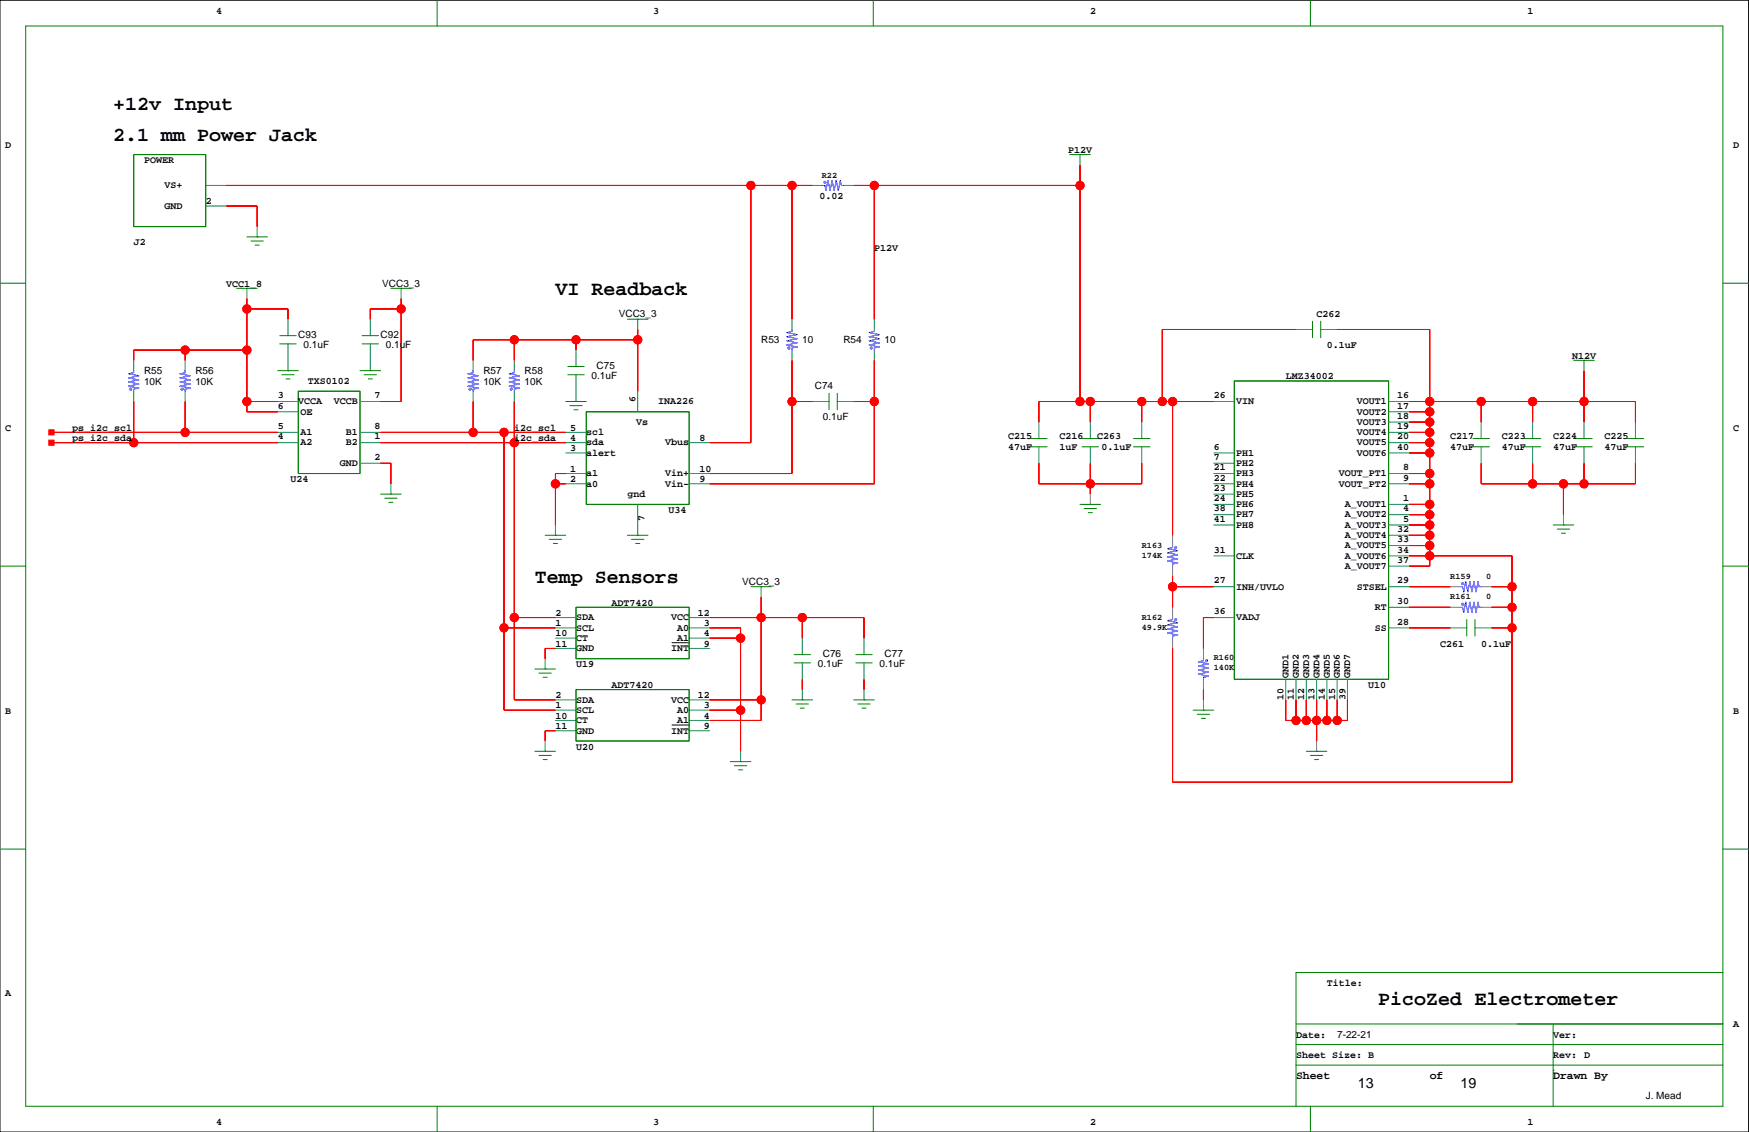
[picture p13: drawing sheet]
<svg xmlns="http://www.w3.org/2000/svg" width="432mm" height="279mm" viewBox="0 0 432 279" stroke-linecap="round" stroke-linejoin="round" font-family="sans-serif">
<defs><g id="words">
<g font-size="4.9">
<text x="27.9" y="27.1">+12v Input</text>
<text x="27.9" y="34.7">2.1 mm Power Jack</text>
<text x="137.1" y="72.8">VI Readback</text>
<text x="132" y="143.9">Temp Sensors</text>
<text x="340.3" y="248">PicoZed Electrometer</text>
</g>
<g font-size="3.5">
<text x="335.2" y="268.6">13</text>
<text x="360.6" y="268.6">19</text>
</g>
<g font-size="2.8">
<text x="320" y="266.2">Sheet</text>
<text x="353" y="266.2">of</text>
<text x="383.5" y="266.2">Drawn By</text>
</g>
<g font-size="2.5">
<text x="53.3" y="3.4">4</text>
<text x="161.3" y="3.4">3</text>
<text x="269.2" y="3.4">2</text>
<text x="377.1" y="3.4">1</text>
<text x="1.3" y="36.4">D</text>
<text x="35.6" y="40.3">POWER</text>
<text x="263.7" y="37.7">P12V</text>
<text x="427.9" y="36.4">D</text>
<text x="40.6" y="46.5">VS+</text>
<text x="40.6" y="51.5">GND</text>
<text x="50.8" y="50.4">2</text>
<text x="202.3" y="49">0.02</text>
<text x="33" y="60.6">J2</text>
<text x="215.9" y="61.8">P12V</text>
<text x="55.9" y="70.7">VCC1_8</text>
<text x="94.4" y="70.7">VCC3_3</text>
<text x="73.6" y="83.4">C93</text>
<text x="94" y="83.4">C92</text>
<text x="152.8" y="78.3">VCC3_3</text>
<text x="325" y="78.3">C262</text>
<text x="74.9" y="86">0.1uF</text>
<text x="95.3" y="86">0.1uF</text>
<text x="187.9" y="84.8">R53</text>
<text x="198.1" y="84.8">10</text>
<text x="208.2" y="84.8">R54</text>
<text x="218.4" y="84.8">10</text>
<text x="327.6" y="86">0.1uF</text>
<text x="388.1" y="88.5">N12V</text>
<text x="35.6" y="94.9">10K</text>
<text x="35.6" y="92.4">R55</text>
<text x="48.2" y="92.4">R56</text>
<text x="48.2" y="94.9">10K</text>
<text x="76" y="94.7">TXS0102</text>
<text x="119.4" y="94.9">10K</text>
<text x="119.4" y="92.4">R57</text>
<text x="129.5" y="92.4">R58</text>
<text x="129.5" y="94.9">10K</text>
<text x="146.1" y="93.6">0.1uF</text>
<text x="147.3" y="91.1">C75</text>
<text x="317.4" y="93.6">LMZ34002</text>
<text x="68.6" y="98.3">3</text>
<text x="68.6" y="100.8">6</text>
<text x="73.6" y="99.8">VCCA</text>
<text x="82.4" y="99.8">VCCB</text>
<text x="92.5" y="98.3">7</text>
<text x="156.9" y="99.1" transform="rotate(-90 156.9 99.1)">6</text>
<text x="162.5" y="99.8">INA226</text>
<text x="201.2" y="96.1">C74</text>
<text x="299.7" y="98.3">26</text>
<text x="305.2" y="99.8">VIN</text>
<text x="335" y="99.8">VOUT1</text>
<text x="344.9" y="100.8">17</text>
<text x="344.9" y="98.3">16</text>
<text x="1.3" y="106.3">C</text>
<text x="17.8" y="106.3">ps_i2c_scl</text>
<text x="68.6" y="105.9">5</text>
<text x="74.2" y="102.3">OE</text>
<text x="74.2" y="107.4">A1</text>
<text x="85.4" y="107.4">B1</text>
<text x="92.5" y="105.9">8</text>
<text x="127" y="106.3">i2c_scl</text>
<text x="140.7" y="106.3">5</text>
<text x="144.7" y="107.4">scl</text>
<text x="157" y="104.9">Vs</text>
<text x="203.2" y="103.7">0.1uF</text>
<text x="335" y="102.3">VOUT2</text>
<text x="335" y="104.9">VOUT3</text>
<text x="335" y="107.4">VOUT4</text>
<text x="344.9" y="105.9">19</text>
<text x="344.9" y="103.4">18</text>
<text x="427.9" y="106.3">C</text>
<text x="17.8" y="108.8">ps_i2c_sda</text>
<text x="68.6" y="108.4">4</text>
<text x="74.2" y="110">A2</text>
<text x="85.4" y="110">B2</text>
<text x="92.5" y="108.4">1</text>
<text x="92.5" y="113.5">2</text>
<text x="127" y="108.8">i2c_sda</text>
<text x="140.7" y="108.8">4</text>
<text x="140.7" y="111.4">3</text>
<text x="144.7" y="110">sda</text>
<text x="144.7" y="112.5">alert</text>
<text x="164.2" y="110">Vbus</text>
<text x="172.7" y="108.8">8</text>
<text x="248.9" y="108.4">C215</text>
<text x="248.9" y="111">47uF</text>
<text x="261.6" y="108.4">C216</text>
<text x="261.6" y="111">1uF</text>
<text x="270.9" y="108.4">C263</text>
<text x="271.9" y="111">0.1uF</text>
<text x="299.7" y="113.5">7</text>
<text x="299.7" y="111">6</text>
<text x="305.2" y="112.5">PH1</text>
<text x="335" y="110">VOUT5</text>
<text x="335" y="112.5">VOUT6</text>
<text x="344.9" y="111">40</text>
<text x="344.9" y="108.4">20</text>
<text x="358.1" y="111">47uF</text>
<text x="358.1" y="108.4">C217</text>
<text x="370.8" y="108.4">C223</text>
<text x="370.8" y="111">47uF</text>
<text x="383.5" y="111">47uF</text>
<text x="383.5" y="108.4">C224</text>
<text x="396.1" y="108.4">C225</text>
<text x="396.1" y="111">47uF</text>
<text x="71.7" y="119">U24</text>
<text x="83.9" y="115">GND</text>
<text x="140.7" y="116.4">1</text>
<text x="140.7" y="119">2</text>
<text x="144.7" y="117.6">a1</text>
<text x="164.2" y="117.6">Vin+</text>
<text x="172.7" y="116.4">10</text>
<text x="172.7" y="119">9</text>
<text x="299.7" y="118.6">22</text>
<text x="299.7" y="116.1">21</text>
<text x="305.2" y="115">PH2</text>
<text x="305.2" y="117.6">PH3</text>
<text x="330.5" y="117.6">VOUT_PT1</text>
<text x="346.4" y="118.6">9</text>
<text x="346.4" y="116.1">8</text>
<text x="144.7" y="120.1">a0</text>
<text x="154.9" y="122.6">gnd</text>
<text x="164.2" y="120.1">Vin-</text>
<text x="299.7" y="123.7">24</text>
<text x="299.7" y="121.1">23</text>
<text x="305.2" y="120.1">PH4</text>
<text x="305.2" y="122.6">PH5</text>
<text x="305.2" y="125.2">PH6</text>
<text x="330.5" y="120.1">VOUT_PT2</text>
<text x="332" y="125.2">A_VOUT1</text>
<text x="346.4" y="123.7">1</text>
<text x="159.1" y="128.5" transform="rotate(-90 159.1 128.5)">7</text>
<text x="165.1" y="126.6">U34</text>
<text x="299.7" y="128.8">41</text>
<text x="299.7" y="126.2">38</text>
<text x="305.2" y="127.7">PH7</text>
<text x="305.2" y="130.3">PH8</text>
<text x="332" y="127.7">A_VOUT2</text>
<text x="332" y="130.3">A_VOUT3</text>
<text x="344.9" y="131.3">32</text>
<text x="346.4" y="128.8">5</text>
<text x="346.4" y="126.2">4</text>
<text x="299.7" y="136.4">31</text>
<text x="305.2" y="137.9">CLK</text>
<text x="332" y="132.8">A_VOUT4</text>
<text x="332" y="135.3">A_VOUT5</text>
<text x="332" y="137.9">A_VOUT6</text>
<text x="344.9" y="136.4">34</text>
<text x="344.9" y="133.8">33</text>
<text x="299.7" y="144">27</text>
<text x="332" y="140.4">A_VOUT7</text>
<text x="344.9" y="144">29</text>
<text x="344.9" y="138.9">37</text>
<text x="151" y="149.4">ADT7420</text>
<text x="183.3" y="144.4">VCC3_3</text>
<text x="305.2" y="145.5">INH/UVLO</text>
<text x="335" y="145.5">STSEL</text>
<text x="344.9" y="149.1">30</text>
<text x="137.1" y="154.5">1</text>
<text x="137.1" y="152">2</text>
<text x="142.2" y="155.7">SCL</text>
<text x="142.2" y="153.1">SDA</text>
<text x="165.7" y="153.1">VCC</text>
<text x="167.2" y="155.7">A0</text>
<text x="172.3" y="152">12</text>
<text x="173.7" y="154.5">3</text>
<text x="299.7" y="151.6">36</text>
<text x="305.2" y="153.1">VADJ</text>
<text x="339.4" y="150.6">RT</text>
<text x="339.4" y="155.7">SS</text>
<text x="344.9" y="154.2">28</text>
<text x="137.1" y="157.1">10</text>
<text x="137.1" y="159.6">11</text>
<text x="142.2" y="158.2">CT</text>
<text x="142.2" y="160.7">GND</text>
<text x="165.7" y="160.7">INT</text>
<text x="167.2" y="158.2">A1</text>
<text x="173.7" y="157.1">4</text>
<text x="173.7" y="159.6">9</text>
<text x="355.5" y="159.6">C261</text>
<text x="365.7" y="159.6">0.1uF</text>
<text x="142.2" y="164.7">U19</text>
<text x="201.9" y="164.7">0.1uF</text>
<text x="203.2" y="162.2">C76</text>
<text x="217.2" y="164.7">0.1uF</text>
<text x="218.4" y="162.2">C77</text>
<text x="318.1" y="167.2" transform="rotate(-90 318.1 167.2)">GND1</text>
<text x="320.7" y="167.2" transform="rotate(-90 320.7 167.2)">GND2</text>
<text x="323.2" y="167.2" transform="rotate(-90 323.2 167.2)">GND3</text>
<text x="325.7" y="167.2" transform="rotate(-90 325.7 167.2)">GND4</text>
<text x="328.3" y="167.2" transform="rotate(-90 328.3 167.2)">GND5</text>
<text x="330.8" y="167.2" transform="rotate(-90 330.8 167.2)">GND6</text>
<text x="333.4" y="167.2" transform="rotate(-90 333.4 167.2)">GND7</text>
<text x="137.1" y="172.3">2</text>
<text x="142.2" y="173.4">SDA</text>
<text x="151" y="169.8">ADT7420</text>
<text x="165.7" y="173.4">VCC</text>
<text x="172.3" y="172.3">12</text>
<text x="316.9" y="172.7" transform="rotate(-90 316.9 172.7)">10</text>
<text x="319.4" y="172.7" transform="rotate(-90 319.4 172.7)">11</text>
<text x="322" y="172.7" transform="rotate(-90 322 172.7)">12</text>
<text x="324.5" y="172.7" transform="rotate(-90 324.5 172.7)">13</text>
<text x="327.1" y="172.7" transform="rotate(-90 327.1 172.7)">14</text>
<text x="329.6" y="172.7" transform="rotate(-90 329.6 172.7)">15</text>
<text x="332.1" y="172.7" transform="rotate(-90 332.1 172.7)">39</text>
<text x="337.7" y="169.8">U10</text>
<text x="1.3" y="176.1">B</text>
<text x="137.1" y="174.8">1</text>
<text x="137.1" y="177.4">10</text>
<text x="137.1" y="179.9">11</text>
<text x="142.2" y="176">SCL</text>
<text x="142.2" y="178.5">CT</text>
<text x="167.2" y="176">A0</text>
<text x="167.2" y="178.5">A1</text>
<text x="173.7" y="174.8">3</text>
<text x="173.7" y="177.4">4</text>
<text x="173.7" y="179.9">9</text>
<text x="427.9" y="176.1">B</text>
<text x="142.2" y="181.1">GND</text>
<text x="142.2" y="185">U20</text>
<text x="165.7" y="181.1">INT</text>
<text x="1.3" y="245.9">A</text>
<text x="327.6" y="243.4">Title:</text>
<text x="320" y="256.1">Date:</text>
<text x="330.1" y="256.1">7-22-21</text>
<text x="383.5" y="256.1">Ver:</text>
<text x="427.9" y="253.6">A</text>
<text x="320" y="261.2">Sheet Size: B</text>
<text x="383.5" y="261.2">Rev: D</text>
<text x="406.3" y="271.3">J. Mead</text>
<text x="53.3" y="277.7">4</text>
<text x="161.3" y="277.7">3</text>
<text x="269.2" y="277.7">2</text>
<text x="377.1" y="277.7">1</text>
</g>
<g font-size="2.1">
<text x="202.9" y="43.8">R22</text>
<text x="281.9" y="137.8">174K</text>
<text x="281.9" y="135.2">R163</text>
<text x="358.1" y="142.9">R159</text>
<text x="366.9" y="142.9">0</text>
<text x="358.1" y="147.9">R161</text>
<text x="366.9" y="147.9">0</text>
<text x="281.9" y="153">R162</text>
<text x="281.9" y="155.6">49.9K</text>
<text x="299.7" y="162.9">R160</text>
<text x="299.7" y="165.5">140K</text>
</g>
</g></defs>
<path d="M0 .1h431.7v279.3h-431.7zM165.9 158.6h4.2M165.9 179h4.2" fill="none" stroke="#000" stroke-width=".25"/>
<g fill="none" stroke="#008000" stroke-width=".25">
<path d="M6.3 6.4h419.1v266.7h-419.1zM107.9 .1v6.3M215.6 .1v6.3M323.5 .1v6.3M33 38.2h17.8v17.7h-17.8zM264.1 38.2h5.1M266.6 38.2h.1M60.9 58.5h5.1M62 59.5h3M63.5 58.5h.1M0 69.9h6.3M58.4 71.2h5.1"/>
<path d="M60.9 71.2h.1M63 60.5h1M96.5 71.2h5.1M99 71.2h.1M154.9 78.8h5.1M157.4 78.8h.1M324 79.3v4.1M326.1 79.3v4.1M425.4 69.9h6.3M68.6 91.5h5M69.1 84.9h4M69.1 82.8h4"/>
<path d="M69.6 92.5h3M70.6 93.5h1M71.1 91.5h.1M73.6 96.6h15.3v20.3h-15.3zM88.9 91.5h5.1M89.4 84.9h4.1M89.4 82.8h4.1M89.9 92.5h3M90.9 93.5h1M91.4 91.5h.1M139.7 99.1h5M140.2 92.5h4"/>
<path d="M140.2 90.5h4M142.2 99.1h.1M204.7 97.1v4M206.7 97.1v4M304.7 94h38.1v73.7h-38.1zM388.5 88.9h5.1M391.1 88.9h.1M140.7 100.1h3M141.7 101.1h1M144.7 101.6h25.4v22.9h-25.4zM254.5 110.3h4M254.5 108.2h4"/>
<path d="M267.1 110.3h4.1M267.1 108.2h4.1M279.8 110.3h4.1M279.8 108.2h4.1M363.6 110.3h4.1M363.6 108.2h4.1M376.3 110.3h4.1M376.3 108.2h4.1M389 110.3h4.1M389 108.2h4.1M401.7 110.3h4.1M401.7 108.2h4.1"/>
<path d="M0 139.7h6.3M94 122h5M95 123h3M96 124h1M96.5 122h.1M134.6 132.1h5.1M135.6 133.1h3.1M136.6 134.1h1M137.1 132.1h.1M154.9 132.1h5.1M155.9 133.1h3.1M156.9 134.1h1.1"/>
<path d="M157.4 132.1h.1M266.6 124.5h5.1M267.7 125.5h3M268.7 126.5h1M269.2 124.5h.1M383.5 129.6h5M384.5 130.6h3M385.5 131.6h1M386 129.6h.1M425.4 139.7h6.3M142.2 149.9h27.9v12.7h-27.9zM185.4 144.8h5.1"/>
<path d="M187.9 144.8h.1M362.1 152.9v4.1M364.2 152.9v4.1M132.1 165.1h5M133.1 166.1h3M134.1 167.2h1M134.6 165.1h.1M142.2 170.2h27.9v12.7h-27.9zM195.5 172.7h5.1M196 163.6h4.1M196 161.6h4.1M196.6 173.8h3"/>
<path d="M197.6 174.8h1M198.1 172.7h.1M210.8 172.7h5.1M211.3 163.6h4M211.3 161.6h4M211.8 173.8h3M212.8 174.8h1M213.3 172.7h.1M294.6 175.3h5.1M295.6 176.3h3M296.6 177.3h1M297.1 175.3h.1"/>
<path d="M132.1 185.4h5M133.1 186.5h3M134.1 187.5h1M134.6 185.4h.1M180.3 188h5.1M181.3 189h3.1M182.3 190h1M182.8 188h.1M322.5 185.4h5.1M323.5 186.5h3.1M324.5 187.5h1.1M325 185.4h.1"/>
<path d="M0 209.6h6.3M425.4 209.6h6.3M320 257.8h105.4M320 252.7h105.4M383.5 252.7v20.4M425.4 240h-105.4v33.1M107.9 273.1v6.3M215.6 273.1v6.3M320 262.9h105.4M323.5 273.1v6.3M383.5 264.2h.1"/>
</g>
<g fill="none" stroke="#008080" stroke-width=".25">
<path d="M266.6 38.2v2.5M50.8 45.8h5.1M50.8 50.9h5.1M63.5 55.9v2.6M200.6 45.8h2.6M208.2 45.8h2.6M60.9 71.2v2.5M71.1 78.8v4M91.4 78.8v4M99 71.2v2.5M157.4 78.8v2.5M195.5 78.8v2.5"/>
<path d="M215.9 78.8v2.5M33 88.9v2.6M33 96.6v2.5M45.7 88.9v2.6M45.7 96.6v2.5M68.6 99.1h5M71.1 84.9v6.6M88.9 99.1h5.1M91.4 84.9v6.6M116.8 88.9v2.6M116.8 96.6v2.5M127 88.9v2.6"/>
<path d="M127 96.6v2.5M142.2 86.4v4.1M142.2 92.5v6.6M157.4 96.6v5M195.5 86.4v2.5M200.6 99.1h4.1M206.7 99.1h4.1M215.9 86.4v2.5M299.7 99.1h5M320 81.3h4M326.1 81.3h4M342.8 99.1h5.1"/>
<path d="M391.1 88.9v2.6M68.6 109.3h5M68.6 106.7h5M68.6 101.6h5M88.9 109.3h5.1M88.9 106.7h5.1M88.9 114.3h5.1M96.5 119.4v2.6M139.7 109.3h5M139.7 111.8h5M139.7 116.9h5M139.7 119.4h5"/>
<path d="M139.7 106.7h5M170.1 109.3h5.1M170.1 116.9h5.1M170.1 119.4h5.1M256.5 104.2v4M256.5 110.3v4M269.2 104.2v4M269.2 110.3v4M281.9 104.2v4M281.9 110.3v4M299.7 111.8h5M299.7 116.9h5"/>
<path d="M299.7 119.4h5M299.7 114.3h5M342.8 109.3h5.1M342.8 111.8h5.1M342.8 116.9h5.1M342.8 119.4h5.1M342.8 106.7h5.1M342.8 101.6h5.1M342.8 104.2h5.1M365.7 104.2v4M365.7 110.3v4M378.4 104.2v4"/>
<path d="M378.4 110.3v4M391.1 104.2v4M391.1 110.3v4M403.8 104.2v4M403.8 110.3v4M137.1 129.6v2.5M157.4 124.5v7.6M299.7 122h5M299.7 124.5h5M299.7 127h5M299.7 129.6h5M299.7 137.2h5"/>
<path d="M342.8 124.5h5.1M342.8 127h5.1M342.8 129.6h5.1M342.8 132.1h5.1M342.8 134.7h5.1M342.8 137.2h5.1M342.8 139.7h5.1M137.1 155h5.1M137.1 157.5h5.1M137.1 152.4h5.1M170.1 155h5.1M170.1 157.5h5.1"/>
<path d="M170.1 152.4h5.1M187.9 144.8v2.5M198.1 157.5v4.1M213.3 157.5v4.1M299.7 152.4h5M299.7 144.8h5M342.8 155h5.1M342.8 149.9h5.1M342.8 144.8h5.1M358.1 155h4M364.2 155h4M134.6 162.6v2.5"/>
<path d="M137.1 160h5.1M137.1 175.3h5.1M137.1 177.8h5.1M137.1 172.7h5.1M170.1 160h5.1M170.1 175.3h5.1M170.1 177.8h5.1M170.1 172.7h5.1M198.1 163.6v4.1M198.1 170.2v2.5M213.3 163.6v4.1M213.3 170.2v2.5"/>
<path d="M317.4 167.7v5M320 167.7v5M322.5 167.7v5M325 167.7v5M327.6 167.7v5M330.1 167.7v5M332.7 167.7v5M134.6 182.9v2.5M137.1 180.4h5.1M170.1 180.4h5.1M182.8 185.4v2.6"/>
</g>
<g fill="none" stroke="#00f" stroke-width=".25">
<path d="M203.2 45.8h.5l.2 1.2 .5-2.5 .5 2.5 .5-2.5 .5 2.5 .6-2.5 .5 2.5 .5-2.5 .2 1.3h.5M33 91.5v.5l-1.3 .2 2.6 .6-2.6 .5 2.6 .5-2.6 .5 2.6 .5-2.6 .5 2.6 .5-1.3 .3v.5M45.7 91.5v.5l-1.3 .2 2.6 .6-2.6 .5 2.6 .5-2.6 .5 2.6 .5-2.6 .5 2.6 .5-1.3 .3v.5M116.8 91.5v.5l-1.3 .2 2.6 .6-2.6 .5 2.6 .5-2.6 .5 2.6 .5-2.6 .5 2.6 .5-1.3 .3v.5M127 91.5v.5l-1.3 .2 2.5 .6-2.5 .5 2.5 .5-2.5 .5 2.5 .5-2.5 .5 2.5 .5-1.2 .3v.5M195.5 81.3v.5l-1.2 .3 2.5 .5-2.5 .5 2.5 .5-2.5 .5 2.5 .5-2.5 .5 2.5 .5-1.3 .3v.5M215.9 81.3v.5l-1.3 .3 2.5 .5-2.5 .5 2.5 .5-2.5 .5 2.5 .5-2.5 .5 2.5 .5-1.2 .3v.5M289.5 134.7v.5l-1.3 .2 2.6 .5-2.6 .5 2.6 .5-2.6 .5 2.6 .6-2.6 .5 2.6 .5-1.3 .2v.5M289.5 152.4v.5l-1.3 .3 2.6 .5-2.6 .5 2.6 .5-2.6 .5 2.6 .5-2.6 .5 2.6 .5-1.3 .3v.5M360.6 144.8h.5l.3 1.3 .5-2.6 .5 2.6 .5-2.6 .5 2.6 .5-2.6 .5 2.6 .5-2.6 .3 1.3h.5M360.6 149.9h.5l.3 1.3 .5-2.6 .5 2.6 .5-2.6 .5 2.6 .5-2.6 .5 2.6 .5-2.6 .3 1.3h.5M297.1 162.6v.5l-1.3 .2 2.6 .6-2.6 .5 2.6 .5-2.6 .5 2.6 .5-2.6 .5 2.6 .5-1.3 .3v.5"/>
<circle cx="203.7" cy="45" r=".25"/>
<circle cx="32.3" cy="96.1" r=".25"/>
<circle cx="44.9" cy="96.1" r=".25"/>
<circle cx="116.1" cy="96.1" r=".25"/>
<circle cx="126.2" cy="96.1" r=".25"/>
<circle cx="194.8" cy="85.9" r=".25"/>
<circle cx="215.1" cy="85.9" r=".25"/>
<circle cx="290.3" cy="135.2" r=".25"/>
<circle cx="290.3" cy="152.9" r=".25"/>
<circle cx="361.1" cy="149.1" r=".25"/>
<circle cx="361.1" cy="144" r=".25"/>
<circle cx="297.9" cy="163.1" r=".25"/>
</g>
<g fill="#f00" stroke="#f00" stroke-width=".25">
<path d="M63.5 50.9v5z" fill-rule="evenodd"/>
<path d="M55.9 50.9h7.6z" fill-rule="evenodd"/>
<path d="M175.2 116.9h20.3z" fill-rule="evenodd"/>
<path d="M195.5 88.9v10.2z" fill-rule="evenodd"/>
<path d="M195.5 99.1h5.1z" fill-rule="evenodd"/>
<path d="M195.5 99.1v17.8z" fill-rule="evenodd"/>
<path d="M55.9 45.8h129.5z" fill-rule="evenodd"/>
<path d="M195.5 45.8h5.1z" fill-rule="evenodd"/>
<path d="M175.2 109.3h10.2z" fill-rule="evenodd"/>
<path d="M195.5 45.8v33z" fill-rule="evenodd"/>
<path d="M185.4 45.8h10.1z" fill-rule="evenodd"/>
<path d="M185.4 45.8v63.5z" fill-rule="evenodd"/>
<path d="M215.9 88.9v10.2z" fill-rule="evenodd"/>
<path d="M175.2 119.4h40.7z" fill-rule="evenodd"/>
<path d="M215.9 99.1v20.3z" fill-rule="evenodd"/>
<path d="M210.8 99.1h5.1z" fill-rule="evenodd"/>
<path d="M116.8 83.9v5z" fill-rule="evenodd"/>
<path d="M116.8 83.9h10.2z" fill-rule="evenodd"/>
<path d="M127 83.9v5z" fill-rule="evenodd"/>
<path d="M142.2 83.9v2.5z" fill-rule="evenodd"/>
<path d="M157.4 81.3v2.6z" fill-rule="evenodd"/>
<path d="M127 83.9h15.2z" fill-rule="evenodd"/>
<path d="M142.2 83.9h15.2z" fill-rule="evenodd"/>
<path d="M157.4 83.9v12.7z" fill-rule="evenodd"/>
<path d="M137.1 119.4h2.6z" fill-rule="evenodd"/>
<path d="M137.1 119.4v10.2z" fill-rule="evenodd"/>
<path d="M137.1 116.9v2.5z" fill-rule="evenodd"/>
<path d="M137.1 116.9h2.6z" fill-rule="evenodd"/>
<path d="M175.2 155h7.6z" fill-rule="evenodd"/>
<path d="M182.8 155v2.5z" fill-rule="evenodd"/>
<path d="M175.2 175.3h7.6z" fill-rule="evenodd"/>
<path d="M182.8 175.3v10.1z" fill-rule="evenodd"/>
<path d="M182.8 157.5v17.8z" fill-rule="evenodd"/>
<path d="M175.2 157.5h7.6z" fill-rule="evenodd"/>
<path d="M94 109.3h33z" fill-rule="evenodd"/>
<path d="M127 99.1v10.2z" fill-rule="evenodd"/>
<path d="M127 152.4h10.1z" fill-rule="evenodd"/>
<path d="M127 172.7h10.1z" fill-rule="evenodd"/>
<path d="M127 152.4v20.3z" fill-rule="evenodd"/>
<path d="M127 109.3h12.7z" fill-rule="evenodd"/>
<path d="M127 109.3v43.1z" fill-rule="evenodd"/>
<path d="M134.6 160h2.5z" fill-rule="evenodd"/>
<path d="M134.6 160v2.6z" fill-rule="evenodd"/>
<path d="M134.6 180.4v2.5z" fill-rule="evenodd"/>
<path d="M134.6 180.4h2.5z" fill-rule="evenodd"/>
<path d="M198.1 152.4v5.1z" fill-rule="evenodd"/>
<path d="M187.9 147.3v5.1z" fill-rule="evenodd"/>
<path d="M175.2 152.4h12.7z" fill-rule="evenodd"/>
<path d="M187.9 172.7v5.1z" fill-rule="evenodd"/>
<path d="M175.2 172.7h12.7z" fill-rule="evenodd"/>
<path d="M187.9 152.4v20.3z" fill-rule="evenodd"/>
<path d="M187.9 152.4h10.2z" fill-rule="evenodd"/>
<path d="M198.1 152.4h15.2z" fill-rule="evenodd"/>
<path d="M213.3 152.4v5.1z" fill-rule="evenodd"/>
<path d="M175.2 177.8h12.7z" fill-rule="evenodd"/>
<path d="M198.1 167.7v2.5z" fill-rule="evenodd"/>
<path d="M213.3 167.7v2.5z" fill-rule="evenodd"/>
<path d="M45.7 106.7h22.9z" fill-rule="evenodd"/>
<path d="M12.7 106.7h33z" fill-rule="evenodd"/>
<path d="M45.7 99.1v7.6z" fill-rule="evenodd"/>
<path d="M12.1 106.1h1.2v1.3h-1.2z" fill-rule="evenodd"/>
<path d="M33 109.3h35.6z" fill-rule="evenodd"/>
<path d="M12.7 109.3h20.3z" fill-rule="evenodd"/>
<path d="M33 99.1v10.2z" fill-rule="evenodd"/>
<path d="M12.1 108.6h1.2v1.3h-1.2z" fill-rule="evenodd"/>
<path d="M99 73.7v2.5z" fill-rule="evenodd"/>
<path d="M94 99.1h5z" fill-rule="evenodd"/>
<path d="M91.4 76.2v2.6z" fill-rule="evenodd"/>
<path d="M99 76.2v22.9z" fill-rule="evenodd"/>
<path d="M91.4 76.2h7.6z" fill-rule="evenodd"/>
<path d="M116.8 99.1v7.6z" fill-rule="evenodd"/>
<path d="M116.8 106.7h7.6z" fill-rule="evenodd"/>
<path d="M124.4 175.3h12.7z" fill-rule="evenodd"/>
<path d="M124.4 155h12.7z" fill-rule="evenodd"/>
<path d="M124.4 106.7v48.3z" fill-rule="evenodd"/>
<path d="M124.4 106.7h15.3z" fill-rule="evenodd"/>
<path d="M124.4 155v20.3z" fill-rule="evenodd"/>
<path d="M94 106.7h22.8z" fill-rule="evenodd"/>
<path d="M33 86.4v2.5z" fill-rule="evenodd"/>
<path d="M33 86.4h12.7z" fill-rule="evenodd"/>
<path d="M45.7 86.4v2.5z" fill-rule="evenodd"/>
<path d="M45.7 86.4h15.2z" fill-rule="evenodd"/>
<path d="M60.9 99.1h7.7z" fill-rule="evenodd"/>
<path d="M60.9 101.6h7.7z" fill-rule="evenodd"/>
<path d="M60.9 99.1v2.5z" fill-rule="evenodd"/>
<path d="M60.9 86.4v12.7z" fill-rule="evenodd"/>
<path d="M60.9 76.2v10.2z" fill-rule="evenodd"/>
<path d="M60.9 73.7v2.5z" fill-rule="evenodd"/>
<path d="M60.9 76.2h10.2z" fill-rule="evenodd"/>
<path d="M71.1 76.2v2.6z" fill-rule="evenodd"/>
<path d="M96.5 114.3v5.1z" fill-rule="evenodd"/>
<path d="M94 114.3h2.5z" fill-rule="evenodd"/>
<path d="M347.9 144.8h10.2z" fill-rule="evenodd"/>
<path d="M347.9 149.9h10.2z" fill-rule="evenodd"/>
<path d="M347.9 155h10.2z" fill-rule="evenodd"/>
<path d="M297.1 152.4h2.6z" fill-rule="evenodd"/>
<path d="M297.1 152.4v7.6z" fill-rule="evenodd"/>
<path d="M269.2 119.4v2.6z" fill-rule="evenodd"/>
<path d="M281.9 114.3v5.1z" fill-rule="evenodd"/>
<path d="M256.5 114.3v5.1z" fill-rule="evenodd"/>
<path d="M256.5 119.4h12.7z" fill-rule="evenodd"/>
<path d="M269.2 114.3v5.1z" fill-rule="evenodd"/>
<path d="M269.2 119.4h12.7z" fill-rule="evenodd"/>
<path d="M322.5 172.7v5.1z" fill-rule="evenodd"/>
<path d="M325 172.7v5.1z" fill-rule="evenodd"/>
<path d="M327.6 172.7v5.1z" fill-rule="evenodd"/>
<path d="M330.1 172.7v5.1z" fill-rule="evenodd"/>
<path d="M332.7 172.7v5.1z" fill-rule="evenodd"/>
<path d="M330.1 177.8h2.6z" fill-rule="evenodd"/>
<path d="M327.6 177.8h2.5z" fill-rule="evenodd"/>
<path d="M325 177.8h2.6z" fill-rule="evenodd"/>
<path d="M325 177.8v5.1z" fill-rule="evenodd"/>
<path d="M322.5 177.8h2.5z" fill-rule="evenodd"/>
<path d="M320 177.8h2.5z" fill-rule="evenodd"/>
<path d="M317.4 172.7v5.1z" fill-rule="evenodd"/>
<path d="M317.4 177.8h2.6z" fill-rule="evenodd"/>
<path d="M320 172.7v5.1z" fill-rule="evenodd"/>
<path d="M297.1 170.2v2.5z" fill-rule="evenodd"/>
<path d="M289.5 144.8h10.2z" fill-rule="evenodd"/>
<path d="M289.5 144.8v5.1z" fill-rule="evenodd"/>
<path d="M289.5 142.3v2.5z" fill-rule="evenodd"/>
<path d="M391.1 91.5v7.6z" fill-rule="evenodd"/>
<path d="M391.1 99.1v5.1z" fill-rule="evenodd"/>
<path d="M365.7 99.1v5.1z" fill-rule="evenodd"/>
<path d="M347.9 99.1h5.1z" fill-rule="evenodd"/>
<path d="M347.9 101.6h5.1z" fill-rule="evenodd"/>
<path d="M347.9 104.2h5.1z" fill-rule="evenodd"/>
<path d="M347.9 106.7h5.1z" fill-rule="evenodd"/>
<path d="M347.9 119.4h5.1z" fill-rule="evenodd"/>
<path d="M347.9 129.6h5.1z" fill-rule="evenodd"/>
<path d="M347.9 132.1h5.1z" fill-rule="evenodd"/>
<path d="M347.9 139.7h5.1z" fill-rule="evenodd"/>
<path d="M353 137.2v2.5z" fill-rule="evenodd"/>
<path d="M347.9 137.2h5.1z" fill-rule="evenodd"/>
<path d="M368.2 144.8h5.1z" fill-rule="evenodd"/>
<path d="M368.2 149.9h5.1z" fill-rule="evenodd"/>
<path d="M368.2 155h5.1z" fill-rule="evenodd"/>
<path d="M289.5 160v33.1z" fill-rule="evenodd"/>
<path d="M289.5 193.1h83.8z" fill-rule="evenodd"/>
<path d="M373.3 149.9v5.1z" fill-rule="evenodd"/>
<path d="M373.3 144.8v5.1z" fill-rule="evenodd"/>
<path d="M373.3 137.2v7.6z" fill-rule="evenodd"/>
<path d="M353 137.2h20.3z" fill-rule="evenodd"/>
<path d="M353 134.7v2.5z" fill-rule="evenodd"/>
<path d="M347.9 134.7h5.1z" fill-rule="evenodd"/>
<path d="M353 132.1v2.6z" fill-rule="evenodd"/>
<path d="M353 129.6v2.5z" fill-rule="evenodd"/>
<path d="M353 127v2.6z" fill-rule="evenodd"/>
<path d="M347.9 127h5.1z" fill-rule="evenodd"/>
<path d="M353 124.5v2.5z" fill-rule="evenodd"/>
<path d="M347.9 124.5h5.1z" fill-rule="evenodd"/>
<path d="M353 119.4v5.1z" fill-rule="evenodd"/>
<path d="M353 116.9v2.5z" fill-rule="evenodd"/>
<path d="M347.9 116.9h5.1z" fill-rule="evenodd"/>
<path d="M353 111.8v5.1z" fill-rule="evenodd"/>
<path d="M347.9 111.8h5.1z" fill-rule="evenodd"/>
<path d="M353 109.3v2.5z" fill-rule="evenodd"/>
<path d="M347.9 109.3h5.1z" fill-rule="evenodd"/>
<path d="M353 106.7v2.6z" fill-rule="evenodd"/>
<path d="M353 104.2v2.5z" fill-rule="evenodd"/>
<path d="M353 101.6v2.6z" fill-rule="evenodd"/>
<path d="M353 99.1v2.5z" fill-rule="evenodd"/>
<path d="M353 81.3v17.8z" fill-rule="evenodd"/>
<path d="M353 99.1h12.7z" fill-rule="evenodd"/>
<path d="M365.7 99.1h12.7z" fill-rule="evenodd"/>
<path d="M378.4 99.1v5.1z" fill-rule="evenodd"/>
<path d="M378.4 99.1h12.7z" fill-rule="evenodd"/>
<path d="M403.8 99.1v5.1z" fill-rule="evenodd"/>
<path d="M391.1 99.1h12.7z" fill-rule="evenodd"/>
<path d="M330.1 81.3h22.9z" fill-rule="evenodd"/>
<path d="M373.3 155v38.1z" fill-rule="evenodd"/>
<path d="M210.8 45.8h5.1z" fill-rule="evenodd"/>
<path d="M215.9 45.8h50.7z" fill-rule="evenodd"/>
<path d="M269.2 99.1v5.1z" fill-rule="evenodd"/>
<path d="M287 99.1h2.5z" fill-rule="evenodd"/>
<path d="M287 81.3h33z" fill-rule="evenodd"/>
<path d="M281.9 99.1h5.1z" fill-rule="evenodd"/>
<path d="M281.9 99.1v5.1z" fill-rule="evenodd"/>
<path d="M269.2 99.1h12.7z" fill-rule="evenodd"/>
<path d="M266.6 99.1h2.6z" fill-rule="evenodd"/>
<path d="M256.5 99.1h10.1z" fill-rule="evenodd"/>
<path d="M256.5 99.1v5.1z" fill-rule="evenodd"/>
<path d="M266.6 40.7v5.1z" fill-rule="evenodd"/>
<path d="M215.9 45.8v33z" fill-rule="evenodd"/>
<path d="M289.5 99.1h10.2z" fill-rule="evenodd"/>
<path d="M287 81.3v17.8z" fill-rule="evenodd"/>
<path d="M289.5 99.1v33z" fill-rule="evenodd"/>
<path d="M266.6 45.8v53.3z" fill-rule="evenodd"/>
<path d="M403.8 114.3v5.1z" fill-rule="evenodd"/>
<path d="M391.1 114.3v5.1z" fill-rule="evenodd"/>
<path d="M386 119.4h5.1z" fill-rule="evenodd"/>
<path d="M386 119.4v7.6z" fill-rule="evenodd"/>
<path d="M378.4 119.4h7.6z" fill-rule="evenodd"/>
<path d="M365.7 114.3v5.1z" fill-rule="evenodd"/>
<path d="M365.7 119.4h12.7z" fill-rule="evenodd"/>
<path d="M378.4 114.3v5.1z" fill-rule="evenodd"/>
<path d="M391.1 119.4h12.7z" fill-rule="evenodd"/>
<circle cx="195.5" cy="99.1" r="1.02"/>
<circle cx="195.5" cy="45.8" r="1.02"/>
<circle cx="185.4" cy="45.8" r="1.02"/>
<circle cx="215.9" cy="99.1" r="1.02"/>
<circle cx="127" cy="83.9" r="1.02"/>
<circle cx="142.2" cy="83.9" r="1.02"/>
<circle cx="157.4" cy="83.9" r="1.02"/>
<circle cx="137.1" cy="119.4" r="1.02"/>
<circle cx="182.8" cy="175.3" r="1.02"/>
<circle cx="182.8" cy="157.5" r="1.02"/>
<circle cx="127" cy="152.4" r="1.02"/>
<circle cx="127" cy="109.3" r="1.02"/>
<circle cx="187.9" cy="172.7" r="1.02"/>
<circle cx="187.9" cy="152.4" r="1.02"/>
<circle cx="198.1" cy="152.4" r="1.02"/>
<circle cx="45.7" cy="106.7" r="1.02"/>
<circle cx="33" cy="109.3" r="1.02"/>
<circle cx="99" cy="76.2" r="1.02"/>
<circle cx="124.4" cy="106.7" r="1.02"/>
<circle cx="124.4" cy="155" r="1.02"/>
<circle cx="116.8" cy="106.7" r="1.02"/>
<circle cx="45.7" cy="86.4" r="1.02"/>
<circle cx="60.9" cy="99.1" r="1.02"/>
<circle cx="60.9" cy="86.4" r="1.02"/>
<circle cx="60.9" cy="76.2" r="1.02"/>
<circle cx="269.2" cy="119.4" r="1.02"/>
<circle cx="330.1" cy="177.8" r="1.02"/>
<circle cx="327.6" cy="177.8" r="1.02"/>
<circle cx="325" cy="177.8" r="1.02"/>
<circle cx="322.5" cy="177.8" r="1.02"/>
<circle cx="320" cy="177.8" r="1.02"/>
<circle cx="289.5" cy="144.8" r="1.02"/>
<circle cx="373.3" cy="149.9" r="1.02"/>
<circle cx="373.3" cy="144.8" r="1.02"/>
<circle cx="353" cy="137.2" r="1.02"/>
<circle cx="353" cy="134.7" r="1.02"/>
<circle cx="353" cy="132.1" r="1.02"/>
<circle cx="353" cy="129.6" r="1.02"/>
<circle cx="353" cy="127" r="1.02"/>
<circle cx="353" cy="124.5" r="1.02"/>
<circle cx="353" cy="119.4" r="1.02"/>
<circle cx="353" cy="116.9" r="1.02"/>
<circle cx="353" cy="111.8" r="1.02"/>
<circle cx="353" cy="109.3" r="1.02"/>
<circle cx="353" cy="106.7" r="1.02"/>
<circle cx="353" cy="104.2" r="1.02"/>
<circle cx="353" cy="101.6" r="1.02"/>
<circle cx="353" cy="99.1" r="1.02"/>
<circle cx="365.7" cy="99.1" r="1.02"/>
<circle cx="378.4" cy="99.1" r="1.02"/>
<circle cx="391.1" cy="99.1" r="1.02"/>
<circle cx="373.3" cy="155" r="1.02"/>
<circle cx="281.9" cy="99.1" r="1.02"/>
<circle cx="269.2" cy="99.1" r="1.02"/>
<circle cx="215.9" cy="45.8" r="1.02"/>
<circle cx="287" cy="99.1" r="1.02"/>
<circle cx="289.5" cy="99.1" r="1.02"/>
<circle cx="266.6" cy="99.1" r="1.02"/>
<circle cx="266.6" cy="45.8" r="1.02"/>
<circle cx="386" cy="119.4" r="1.02"/>
<circle cx="378.4" cy="119.4" r="1.02"/>
<circle cx="391.1" cy="119.4" r="1.02"/>
</g>
<g fill="none" stroke="#f00" stroke-width=".25">
<path d="M55.9 50.9h7.6v5M55.9 45.8h144.7M185.4 45.8v63.5h-10.2M195.5 45.8v33M210.8 45.8h55.8M215.9 45.8v33M266.6 40.7v58.4M60.9 76.2h10.2v2.6M60.9 73.7v27.9h7.7M99 73.7v25.4h-5M99 76.2h-7.6v2.6M33 99.1v10.2"/>
<path d="M45.7 86.4v2.5M45.7 99.1v7.6M60.9 99.1h7.7M60.9 86.4h-27.9v2.5M71.1 88.9h.1M91.4 88.9h.1M116.8 99.1v7.6M127 83.9v5M127 99.1v73.6h10.1M142.2 96.6h.1M142.2 83.9v2.5M157.4 83.9h-40.6v5"/>
<path d="M157.4 81.3v15.3M195.5 88.9v28h-20.3M195.5 99.1h5.1M210.8 99.1h5.1M215.9 88.9v30.5h-40.7M269.2 99.1v5.1M281.9 99.1v5.1M289.5 99.1v33M299.7 99.1h-43.2v5.1M320 81.3h-33v17.8M330.1 81.3h22.9v58.4h-5.1M347.9 99.1h55.9v5.1"/>
<path d="M365.7 99.1v5.1M378.4 99.1v5.1M391.1 91.5v12.7M12.7 109.3h55.9M12.7 106.7h55.9M94 109.3h45.7M94 106.7h45.7M94 114.3h2.5v5.1M124.4 106.7v68.6h12.7M137.1 119.4h2.6M139.7 116.9h-2.6v12.7M256.5 114.3v5.1h25.4v-5.1"/>
<path d="M269.2 114.3v7.7M347.9 116.9h5.1M347.9 109.3h5.1M347.9 119.4h5.1M347.9 106.7h5.1M347.9 101.6h5.1M347.9 104.2h5.1M347.9 111.8h5.1M365.7 114.3v5.1h38.1v-5.1M378.4 114.3v5.1M386 119.4v7.6M391.1 114.3v5.1"/>
<path d="M157.4 129.6h.1M347.9 137.2h25.4v55.9h-83.8v-33.1M347.9 129.6h5.1M347.9 132.1h5.1M347.9 134.7h5.1M347.9 127h5.1M347.9 124.5h5.1M124.4 155h12.7M127 152.4h10.1M175.2 155h7.6v30.4M175.2 157.5h7.6M175.2 152.4h38.1v5.1"/>
<path d="M187.9 147.3v30.5h-12.7M198.1 152.4v5.1M289.5 144.8h10.2M289.5 142.3v7.6M299.7 152.4h-2.6v7.6M347.9 155h10.2M347.9 144.8h10.2M347.9 149.9h10.2M368.2 155h5.1M368.2 144.8h5.1M368.2 149.9h5.1M137.1 160h-2.5v2.6"/>
<path d="M175.2 175.3h7.6M175.2 172.7h12.7M198.1 167.7v2.5M213.3 167.7v2.5M297.1 170.2v2.5M317.4 172.7v5.1h15.3v-5.1M320 172.7v5.1M322.5 172.7v5.1M325 172.7v10.2M327.6 172.7v5.1M330.1 172.7v5.1M137.1 180.4h-2.5v2.5"/>
<circle cx="185.4" cy="45.8" r="1.02"/>
<circle cx="195.5" cy="45.8" r="1.02"/>
<circle cx="215.9" cy="45.8" r="1.02"/>
<circle cx="266.6" cy="45.8" r="1.02"/>
<circle cx="60.9" cy="76.2" r="1.02"/>
<circle cx="99" cy="76.2" r="1.02"/>
<circle cx="45.7" cy="86.4" r="1.02"/>
<circle cx="60.9" cy="86.4" r="1.02"/>
<circle cx="60.9" cy="99.1" r="1.02"/>
<circle cx="127" cy="83.9" r="1.02"/>
<circle cx="142.2" cy="83.9" r="1.02"/>
<circle cx="157.4" cy="83.9" r="1.02"/>
<circle cx="195.5" cy="99.1" r="1.02"/>
<circle cx="215.9" cy="99.1" r="1.02"/>
<circle cx="266.6" cy="99.1" r="1.02"/>
<circle cx="269.2" cy="99.1" r="1.02"/>
<circle cx="281.9" cy="99.1" r="1.02"/>
<circle cx="287" cy="99.1" r="1.02"/>
<circle cx="289.5" cy="99.1" r="1.02"/>
<circle cx="353" cy="99.1" r="1.02"/>
<circle cx="365.7" cy="99.1" r="1.02"/>
<circle cx="378.4" cy="99.1" r="1.02"/>
<circle cx="391.1" cy="99.1" r="1.02"/>
<circle cx="33" cy="109.3" r="1.02"/>
<circle cx="45.7" cy="106.7" r="1.02"/>
<circle cx="116.8" cy="106.7" r="1.02"/>
<circle cx="124.4" cy="106.7" r="1.02"/>
<circle cx="127" cy="109.3" r="1.02"/>
<circle cx="137.1" cy="119.4" r="1.02"/>
<circle cx="269.2" cy="119.4" r="1.02"/>
<circle cx="353" cy="101.6" r="1.02"/>
<circle cx="353" cy="106.7" r="1.02"/>
<circle cx="353" cy="111.8" r="1.02"/>
<circle cx="353" cy="119.4" r="1.02"/>
<circle cx="353" cy="104.2" r="1.02"/>
<circle cx="353" cy="109.3" r="1.02"/>
<circle cx="353" cy="116.9" r="1.02"/>
<circle cx="378.4" cy="119.4" r="1.02"/>
<circle cx="386" cy="119.4" r="1.02"/>
<circle cx="391.1" cy="119.4" r="1.02"/>
<circle cx="353" cy="129.6" r="1.02"/>
<circle cx="353" cy="134.7" r="1.02"/>
<circle cx="353" cy="127" r="1.02"/>
<circle cx="353" cy="132.1" r="1.02"/>
<circle cx="353" cy="137.2" r="1.02"/>
<circle cx="353" cy="124.5" r="1.02"/>
<circle cx="124.4" cy="155" r="1.02"/>
<circle cx="127" cy="152.4" r="1.02"/>
<circle cx="182.8" cy="157.5" r="1.02"/>
<circle cx="187.9" cy="152.4" r="1.02"/>
<circle cx="198.1" cy="152.4" r="1.02"/>
<circle cx="289.5" cy="144.8" r="1.02"/>
<circle cx="373.3" cy="149.9" r="1.02"/>
<circle cx="373.3" cy="155" r="1.02"/>
<circle cx="373.3" cy="144.8" r="1.02"/>
<circle cx="182.8" cy="175.3" r="1.02"/>
<circle cx="187.9" cy="172.7" r="1.02"/>
<circle cx="320" cy="177.8" r="1.02"/>
<circle cx="322.5" cy="177.8" r="1.02"/>
<circle cx="325" cy="177.8" r="1.02"/>
<circle cx="327.6" cy="177.8" r="1.02"/>
<circle cx="330.1" cy="177.8" r="1.02"/>
</g>
<g fill="none" stroke="#808080" stroke-width=".25">
<path d="M269.2 122v2.5M289.5 132.1v2.6M289.5 139.7v2.6M386 127v2.6M289.5 149.9v2.5M289.5 157.5v2.5M358.1 144.8h2.5M358.1 149.9h2.5M365.7 144.8h2.5M365.7 149.9h2.5M297.1 160v2.6M297.1 167.7v2.5"/>
<path d="M297.1 172.7v2.6M325 182.9v2.5"/>
</g>
<use href="#words"/>
</svg>
